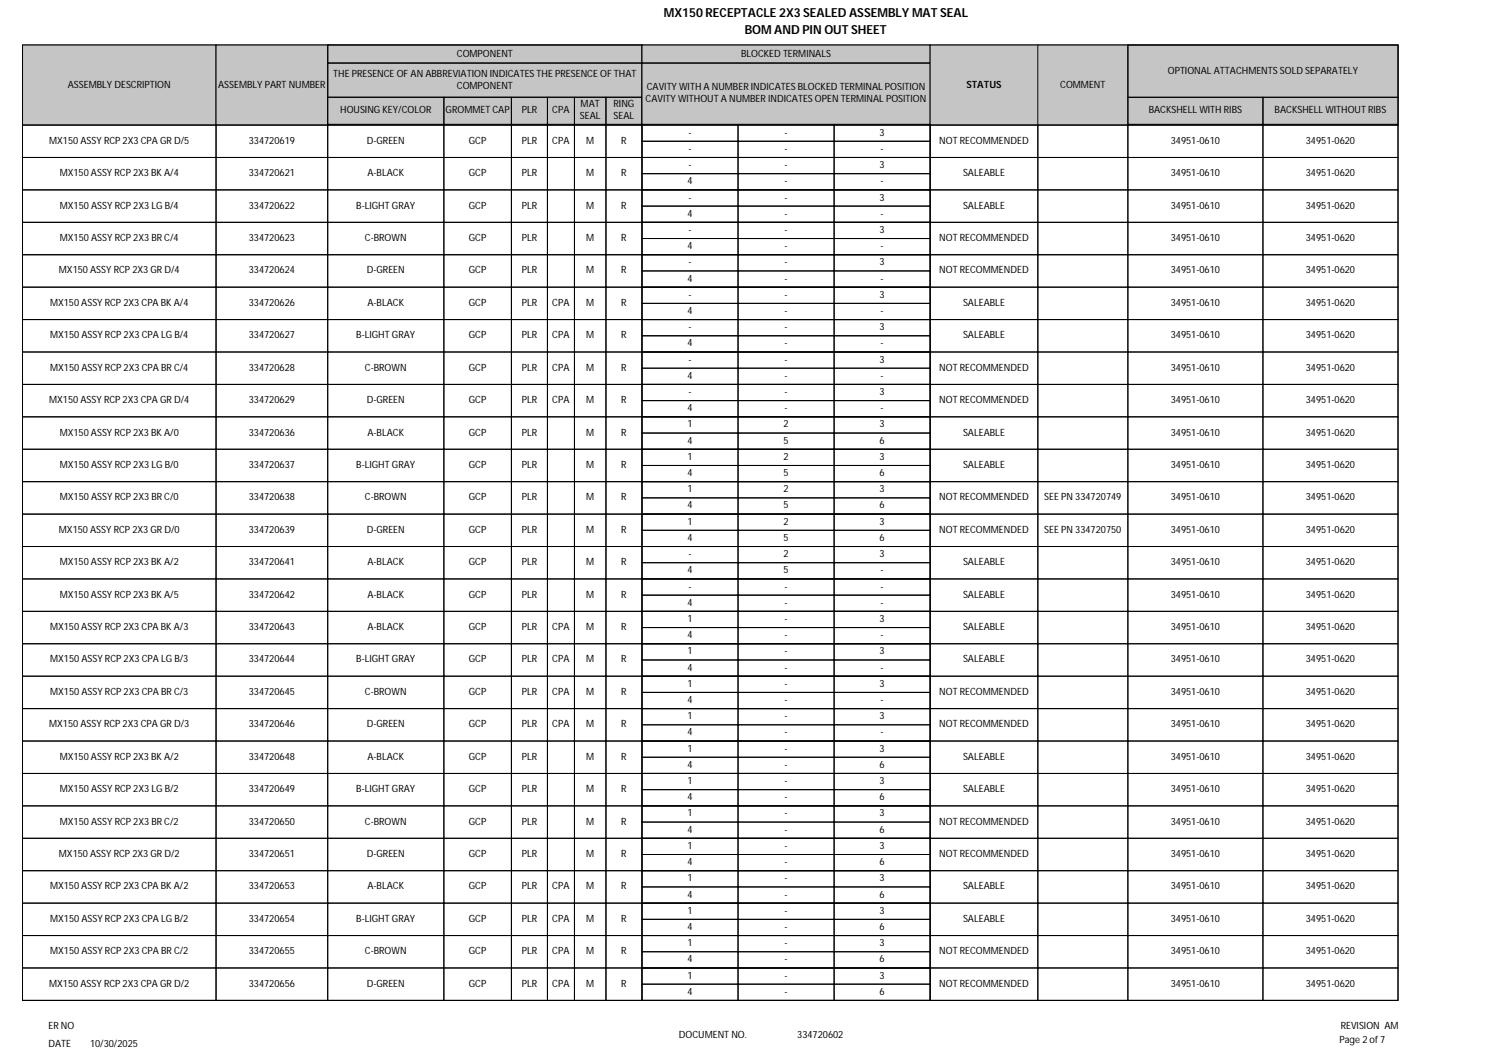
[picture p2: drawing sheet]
<svg xmlns="http://www.w3.org/2000/svg" width="420mm" height="297mm" viewBox="0 0 420 297" stroke-linecap="round" stroke-linejoin="round" font-family="sans-serif">
<defs><g id="words">
<g font-size="3.5">
<text x="187.3" y="4.7">MX150 RECEPTACLE 2X3 SEALED ASSEMBLY MAT SEAL</text>
<text x="210" y="9.5">BOM AND PIN OUT SHEET</text>
</g>
<g font-size="2.8">
<text x="128.9" y="15.9">COMPONENT</text>
<text x="209" y="16">BLOCKED TERMINALS</text>
<text x="94" y="21.6">THE PRESENCE OF AN ABBREVIATION INDICATES THE PRESENCE OF THAT</text>
<text x="329.4" y="20.8">OPTIONAL ATTACHMENTS SOLD SEPARATELY</text>
<text x="19.1" y="24.7">ASSEMBLY DESCRIPTION</text>
<text x="61.5" y="24.7">ASSEMBLY PART NUMBER</text>
<text x="128.9" y="25">COMPONENT</text>
<text x="182.1" y="28.8">CAVITY WITHOUT A NUMBER INDICATES OPEN TERMINAL POSITION</text>
<text x="182.4" y="25.4">CAVITY WITH A NUMBER INDICATES BLOCKED TERMINAL POSITION</text>
<text x="272.6" y="24.7">STATUS</text>
<text x="299.1" y="24.7">COMMENT</text>
<text x="95.9" y="31.9">HOUSING KEY/COLOR</text>
<text x="125.7" y="31.9">GROMMET CAP</text>
<text x="147.2" y="31.9">PLR</text>
<text x="155.8" y="31.9">CPA</text>
<text x="163.6" y="33.6">SEAL</text>
<text x="163.8" y="30.3">MAT</text>
<text x="173.1" y="30.3">RING</text>
<text x="173.1" y="33.6">SEAL</text>
<text x="324" y="32">BACKSHELL WITH RIBS</text>
<text x="359.5" y="32">BACKSHELL WITHOUT RIBS</text>
<text x="13.9" y="40.5">MX150 ASSY RCP 2X3 CPA GR D/5</text>
<text x="70.2" y="40.5">334720619</text>
<text x="103.5" y="40.5">D-GREEN</text>
<text x="132.2" y="40.5">GCP</text>
<text x="147.2" y="40.5">PLR</text>
<text x="155.8" y="40.5">CPA</text>
<text x="165.3" y="40.5">M</text>
<text x="175.2" y="40.5">R</text>
<text x="194.2" y="38.3">-</text>
<text x="221.3" y="38.3">-</text>
<text x="248.1" y="38.3">3</text>
<text x="264.9" y="40.5">NOT RECOMMENDED</text>
<text x="330.2" y="40.5">34951-0610</text>
<text x="368.3" y="40.5">34951-0620</text>
<text x="194.2" y="47.4">-</text>
<text x="194.2" y="42.8">-</text>
<text x="221.3" y="42.8">-</text>
<text x="221.3" y="47.4">-</text>
<text x="248.1" y="47.4">3</text>
<text x="248.4" y="42.8">-</text>
<text x="16.8" y="49.7">MX150 ASSY RCP 2X3 BK A/4</text>
<text x="70.2" y="49.7">334720621</text>
<text x="103.6" y="49.7">A-BLACK</text>
<text x="132.2" y="49.7">GCP</text>
<text x="147.2" y="49.7">PLR</text>
<text x="165.3" y="49.7">M</text>
<text x="175.2" y="49.7">R</text>
<text x="193.9" y="52">4</text>
<text x="221.3" y="52">-</text>
<text x="248.4" y="52">-</text>
<text x="271.6" y="49.7">SALEABLE</text>
<text x="330.2" y="49.7">34951-0610</text>
<text x="368.3" y="49.7">34951-0620</text>
<text x="16.9" y="58.8">MX150 ASSY RCP 2X3 LG B/4</text>
<text x="70.2" y="58.8">334720622</text>
<text x="100.5" y="58.8">B-LIGHT GRAY</text>
<text x="132.2" y="58.8">GCP</text>
<text x="147.2" y="58.8">PLR</text>
<text x="165.3" y="58.8">M</text>
<text x="175.2" y="58.8">R</text>
<text x="194.2" y="56.6">-</text>
<text x="221.3" y="56.6">-</text>
<text x="248.1" y="56.6">3</text>
<text x="271.6" y="58.8">SALEABLE</text>
<text x="330.2" y="58.8">34951-0610</text>
<text x="368.3" y="58.8">34951-0620</text>
<text x="193.9" y="61.1">4</text>
<text x="194.2" y="65.7">-</text>
<text x="221.3" y="61.1">-</text>
<text x="221.3" y="65.7">-</text>
<text x="248.1" y="65.7">3</text>
<text x="248.4" y="61.1">-</text>
<text x="16.9" y="68">MX150 ASSY RCP 2X3 BR C/4</text>
<text x="70.2" y="68">334720623</text>
<text x="102.9" y="68">C-BROWN</text>
<text x="132.2" y="68">GCP</text>
<text x="147.2" y="68">PLR</text>
<text x="165.3" y="68">M</text>
<text x="175.2" y="68">R</text>
<text x="193.9" y="70.3">4</text>
<text x="221.3" y="70.3">-</text>
<text x="248.4" y="70.3">-</text>
<text x="264.9" y="68">NOT RECOMMENDED</text>
<text x="330.2" y="68">34951-0610</text>
<text x="368.3" y="68">34951-0620</text>
<text x="16.6" y="77.1">MX150 ASSY RCP 2X3 GR D/4</text>
<text x="70.2" y="77.1">334720624</text>
<text x="103.5" y="77.1">D-GREEN</text>
<text x="132.2" y="77.1">GCP</text>
<text x="147.2" y="77.1">PLR</text>
<text x="165.3" y="77.1">M</text>
<text x="175.2" y="77.1">R</text>
<text x="194.2" y="74.8">-</text>
<text x="221.3" y="74.8">-</text>
<text x="248.1" y="74.8">3</text>
<text x="264.9" y="77.1">NOT RECOMMENDED</text>
<text x="330.2" y="77.1">34951-0610</text>
<text x="368.3" y="77.1">34951-0620</text>
<text x="193.9" y="79.4">4</text>
<text x="194.2" y="84">-</text>
<text x="221.3" y="79.4">-</text>
<text x="221.3" y="84">-</text>
<text x="248.1" y="84">3</text>
<text x="248.4" y="79.4">-</text>
<text x="14.1" y="86.3">MX150 ASSY RCP 2X3 CPA BK A/4</text>
<text x="70.2" y="86.3">334720626</text>
<text x="103.6" y="86.3">A-BLACK</text>
<text x="132.2" y="86.3">GCP</text>
<text x="147.2" y="86.3">PLR</text>
<text x="155.8" y="86.3">CPA</text>
<text x="165.3" y="86.3">M</text>
<text x="175.2" y="86.3">R</text>
<text x="193.9" y="88.6">4</text>
<text x="221.3" y="88.6">-</text>
<text x="248.4" y="88.6">-</text>
<text x="271.6" y="86.3">SALEABLE</text>
<text x="330.2" y="86.3">34951-0610</text>
<text x="368.3" y="86.3">34951-0620</text>
<text x="14.2" y="95.4">MX150 ASSY RCP 2X3 CPA LG B/4</text>
<text x="70.2" y="95.4">334720627</text>
<text x="100.5" y="95.4">B-LIGHT GRAY</text>
<text x="132.2" y="95.4">GCP</text>
<text x="147.2" y="95.4">PLR</text>
<text x="155.8" y="95.4">CPA</text>
<text x="165.3" y="95.4">M</text>
<text x="175.2" y="95.4">R</text>
<text x="194.2" y="93.1">-</text>
<text x="221.3" y="93.1">-</text>
<text x="248.1" y="93.1">3</text>
<text x="271.6" y="95.4">SALEABLE</text>
<text x="330.2" y="95.4">34951-0610</text>
<text x="368.3" y="95.4">34951-0620</text>
<text x="193.9" y="97.7">4</text>
<text x="221.3" y="97.7">-</text>
<text x="248.4" y="97.7">-</text>
<text x="14.2" y="104.6">MX150 ASSY RCP 2X3 CPA BR C/4</text>
<text x="70.2" y="104.6">334720628</text>
<text x="102.9" y="104.6">C-BROWN</text>
<text x="132.2" y="104.6">GCP</text>
<text x="147.2" y="104.6">PLR</text>
<text x="155.8" y="104.6">CPA</text>
<text x="165.3" y="104.6">M</text>
<text x="175.2" y="104.6">R</text>
<text x="193.9" y="106.8">4</text>
<text x="194.2" y="102.3">-</text>
<text x="221.3" y="102.3">-</text>
<text x="221.3" y="106.8">-</text>
<text x="248.1" y="102.3">3</text>
<text x="248.4" y="106.8">-</text>
<text x="264.9" y="104.6">NOT RECOMMENDED</text>
<text x="330.2" y="104.6">34951-0610</text>
<text x="368.3" y="104.6">34951-0620</text>
<text x="13.9" y="113.7">MX150 ASSY RCP 2X3 CPA GR D/4</text>
<text x="70.2" y="113.7">334720629</text>
<text x="103.5" y="113.7">D-GREEN</text>
<text x="132.2" y="113.7">GCP</text>
<text x="147.2" y="113.7">PLR</text>
<text x="155.8" y="113.7">CPA</text>
<text x="165.3" y="113.7">M</text>
<text x="175.2" y="113.7">R</text>
<text x="194.2" y="111.4">-</text>
<text x="221.3" y="111.4">-</text>
<text x="248.1" y="111.4">3</text>
<text x="264.9" y="113.7">NOT RECOMMENDED</text>
<text x="330.2" y="113.7">34951-0610</text>
<text x="368.3" y="113.7">34951-0620</text>
<text x="193.9" y="116">4</text>
<text x="221.3" y="116">-</text>
<text x="248.4" y="116">-</text>
<text x="16.8" y="122.8">MX150 ASSY RCP 2X3 BK A/0</text>
<text x="70.2" y="122.8">334720636</text>
<text x="103.6" y="122.8">A-BLACK</text>
<text x="132.2" y="122.8">GCP</text>
<text x="147.2" y="122.8">PLR</text>
<text x="165.3" y="122.8">M</text>
<text x="175.2" y="122.8">R</text>
<text x="193.9" y="120.6">1</text>
<text x="193.9" y="125.1">4</text>
<text x="221" y="120.6">2</text>
<text x="221" y="125.1">5</text>
<text x="248.1" y="120.6">3</text>
<text x="248.1" y="125.1">6</text>
<text x="271.6" y="122.8">SALEABLE</text>
<text x="330.2" y="122.8">34951-0610</text>
<text x="368.3" y="122.8">34951-0620</text>
<text x="16.9" y="132">MX150 ASSY RCP 2X3 LG B/0</text>
<text x="70.2" y="132">334720637</text>
<text x="100.5" y="132">B-LIGHT GRAY</text>
<text x="132.2" y="132">GCP</text>
<text x="147.2" y="132">PLR</text>
<text x="165.3" y="132">M</text>
<text x="175.2" y="132">R</text>
<text x="193.9" y="129.7">1</text>
<text x="221" y="129.7">2</text>
<text x="248.1" y="129.7">3</text>
<text x="271.6" y="132">SALEABLE</text>
<text x="330.2" y="132">34951-0610</text>
<text x="368.3" y="132">34951-0620</text>
<text x="193.9" y="134.3">4</text>
<text x="221" y="134.3">5</text>
<text x="248.1" y="134.3">6</text>
<text x="16.9" y="141.1">MX150 ASSY RCP 2X3 BR C/0</text>
<text x="70.2" y="141.1">334720638</text>
<text x="102.9" y="141.1">C-BROWN</text>
<text x="132.2" y="141.1">GCP</text>
<text x="147.2" y="141.1">PLR</text>
<text x="165.3" y="141.1">M</text>
<text x="175.2" y="141.1">R</text>
<text x="193.9" y="138.8">1</text>
<text x="193.9" y="143.4">4</text>
<text x="221" y="138.8">2</text>
<text x="221" y="143.4">5</text>
<text x="248.1" y="138.8">3</text>
<text x="248.1" y="143.4">6</text>
<text x="264.9" y="141.1">NOT RECOMMENDED</text>
<text x="294.6" y="141.1">SEE PN 334720749</text>
<text x="330.2" y="141.1">34951-0610</text>
<text x="368.3" y="141.1">34951-0620</text>
<text x="193.9" y="148">1</text>
<text x="221" y="148">2</text>
<text x="248.1" y="148">3</text>
<text x="16.6" y="150.3">MX150 ASSY RCP 2X3 GR D/0</text>
<text x="70.2" y="150.3">334720639</text>
<text x="103.5" y="150.3">D-GREEN</text>
<text x="132.2" y="150.3">GCP</text>
<text x="147.2" y="150.3">PLR</text>
<text x="165.3" y="150.3">M</text>
<text x="175.2" y="150.3">R</text>
<text x="193.9" y="152.6">4</text>
<text x="221" y="152.6">5</text>
<text x="248.1" y="152.6">6</text>
<text x="264.9" y="150.3">NOT RECOMMENDED</text>
<text x="294.6" y="150.3">SEE PN 334720750</text>
<text x="330.2" y="150.3">34951-0610</text>
<text x="368.3" y="150.3">34951-0620</text>
<text x="16.8" y="159.4">MX150 ASSY RCP 2X3 BK A/2</text>
<text x="70.2" y="159.4">334720641</text>
<text x="103.6" y="159.4">A-BLACK</text>
<text x="132.2" y="159.4">GCP</text>
<text x="147.2" y="159.4">PLR</text>
<text x="165.3" y="159.4">M</text>
<text x="175.2" y="159.4">R</text>
<text x="193.9" y="161.7">4</text>
<text x="194.2" y="157.1">-</text>
<text x="221" y="157.1">2</text>
<text x="221" y="161.7">5</text>
<text x="248.1" y="157.1">3</text>
<text x="248.4" y="161.7">-</text>
<text x="271.6" y="159.4">SALEABLE</text>
<text x="330.2" y="159.4">34951-0610</text>
<text x="368.3" y="159.4">34951-0620</text>
<text x="194.2" y="166.3">-</text>
<text x="221.3" y="166.3">-</text>
<text x="248.4" y="166.3">-</text>
<text x="16.8" y="168.6">MX150 ASSY RCP 2X3 BK A/5</text>
<text x="70.2" y="168.6">334720642</text>
<text x="103.6" y="168.6">A-BLACK</text>
<text x="132.2" y="168.6">GCP</text>
<text x="147.2" y="168.6">PLR</text>
<text x="165.3" y="168.6">M</text>
<text x="175.2" y="168.6">R</text>
<text x="193.9" y="170.9">4</text>
<text x="221.3" y="170.9">-</text>
<text x="248.4" y="170.9">-</text>
<text x="271.6" y="168.6">SALEABLE</text>
<text x="330.2" y="168.6">34951-0610</text>
<text x="368.3" y="168.6">34951-0620</text>
<text x="14.1" y="177.7">MX150 ASSY RCP 2X3 CPA BK A/3</text>
<text x="70.2" y="177.7">334720643</text>
<text x="103.6" y="177.7">A-BLACK</text>
<text x="132.2" y="177.7">GCP</text>
<text x="147.2" y="177.7">PLR</text>
<text x="155.8" y="177.7">CPA</text>
<text x="165.3" y="177.7">M</text>
<text x="175.2" y="177.7">R</text>
<text x="193.9" y="175.4">1</text>
<text x="193.9" y="180">4</text>
<text x="221.3" y="175.4">-</text>
<text x="221.3" y="180">-</text>
<text x="248.1" y="175.4">3</text>
<text x="248.4" y="180">-</text>
<text x="271.6" y="177.7">SALEABLE</text>
<text x="330.2" y="177.7">34951-0610</text>
<text x="368.3" y="177.7">34951-0620</text>
<text x="193.9" y="184.6">1</text>
<text x="221.3" y="184.6">-</text>
<text x="248.1" y="184.6">3</text>
<text x="14.2" y="186.9">MX150 ASSY RCP 2X3 CPA LG B/3</text>
<text x="70.2" y="186.9">334720644</text>
<text x="100.5" y="186.9">B-LIGHT GRAY</text>
<text x="132.2" y="186.9">GCP</text>
<text x="147.2" y="186.9">PLR</text>
<text x="155.8" y="186.9">CPA</text>
<text x="165.3" y="186.9">M</text>
<text x="175.2" y="186.9">R</text>
<text x="193.9" y="189.1">4</text>
<text x="221.3" y="189.1">-</text>
<text x="248.4" y="189.1">-</text>
<text x="271.6" y="186.9">SALEABLE</text>
<text x="330.2" y="186.9">34951-0610</text>
<text x="368.3" y="186.9">34951-0620</text>
<text x="14.2" y="196">MX150 ASSY RCP 2X3 CPA BR C/3</text>
<text x="70.2" y="196">334720645</text>
<text x="102.9" y="196">C-BROWN</text>
<text x="132.2" y="196">GCP</text>
<text x="147.2" y="196">PLR</text>
<text x="155.8" y="196">CPA</text>
<text x="165.3" y="196">M</text>
<text x="175.2" y="196">R</text>
<text x="193.9" y="193.7">1</text>
<text x="221.3" y="193.7">-</text>
<text x="248.1" y="193.7">3</text>
<text x="264.9" y="196">NOT RECOMMENDED</text>
<text x="330.2" y="196">34951-0610</text>
<text x="368.3" y="196">34951-0620</text>
<text x="193.9" y="202.9">1</text>
<text x="193.9" y="198.3">4</text>
<text x="221.3" y="198.3">-</text>
<text x="221.3" y="202.9">-</text>
<text x="248.1" y="202.9">3</text>
<text x="248.4" y="198.3">-</text>
<text x="13.9" y="205.1">MX150 ASSY RCP 2X3 CPA GR D/3</text>
<text x="70.2" y="205.1">334720646</text>
<text x="103.5" y="205.1">D-GREEN</text>
<text x="132.2" y="205.1">GCP</text>
<text x="147.2" y="205.1">PLR</text>
<text x="155.8" y="205.1">CPA</text>
<text x="165.3" y="205.1">M</text>
<text x="175.2" y="205.1">R</text>
<text x="193.9" y="207.4">4</text>
<text x="221.3" y="207.4">-</text>
<text x="248.4" y="207.4">-</text>
<text x="264.9" y="205.1">NOT RECOMMENDED</text>
<text x="330.2" y="205.1">34951-0610</text>
<text x="368.3" y="205.1">34951-0620</text>
<text x="16.8" y="214.3">MX150 ASSY RCP 2X3 BK A/2</text>
<text x="70.2" y="214.3">334720648</text>
<text x="103.6" y="214.3">A-BLACK</text>
<text x="132.2" y="214.3">GCP</text>
<text x="147.2" y="214.3">PLR</text>
<text x="165.3" y="214.3">M</text>
<text x="175.2" y="214.3">R</text>
<text x="193.9" y="212">1</text>
<text x="221.3" y="212">-</text>
<text x="248.1" y="212">3</text>
<text x="271.6" y="214.3">SALEABLE</text>
<text x="330.2" y="214.3">34951-0610</text>
<text x="368.3" y="214.3">34951-0620</text>
<text x="193.9" y="221.1">1</text>
<text x="193.9" y="216.6">4</text>
<text x="221.3" y="216.6">-</text>
<text x="221.3" y="221.1">-</text>
<text x="248.1" y="221.1">3</text>
<text x="248.1" y="216.6">6</text>
<text x="16.9" y="223.4">MX150 ASSY RCP 2X3 LG B/2</text>
<text x="70.2" y="223.4">334720649</text>
<text x="100.5" y="223.4">B-LIGHT GRAY</text>
<text x="132.2" y="223.4">GCP</text>
<text x="147.2" y="223.4">PLR</text>
<text x="165.3" y="223.4">M</text>
<text x="175.2" y="223.4">R</text>
<text x="193.9" y="225.7">4</text>
<text x="221.3" y="225.7">-</text>
<text x="248.1" y="225.7">6</text>
<text x="271.6" y="223.4">SALEABLE</text>
<text x="330.2" y="223.4">34951-0610</text>
<text x="368.3" y="223.4">34951-0620</text>
<text x="16.9" y="232.6">MX150 ASSY RCP 2X3 BR C/2</text>
<text x="70.2" y="232.6">334720650</text>
<text x="102.9" y="232.6">C-BROWN</text>
<text x="132.2" y="232.6">GCP</text>
<text x="147.2" y="232.6">PLR</text>
<text x="165.3" y="232.6">M</text>
<text x="175.2" y="232.6">R</text>
<text x="193.9" y="230.3">1</text>
<text x="221.3" y="230.3">-</text>
<text x="248.1" y="230.3">3</text>
<text x="264.9" y="232.6">NOT RECOMMENDED</text>
<text x="330.2" y="232.6">34951-0610</text>
<text x="368.3" y="232.6">34951-0620</text>
<text x="193.9" y="239.4">1</text>
<text x="193.9" y="234.9">4</text>
<text x="221.3" y="234.9">-</text>
<text x="221.3" y="239.4">-</text>
<text x="248.1" y="239.4">3</text>
<text x="248.1" y="234.9">6</text>
<text x="16.6" y="241.7">MX150 ASSY RCP 2X3 GR D/2</text>
<text x="70.2" y="241.7">334720651</text>
<text x="103.5" y="241.7">D-GREEN</text>
<text x="132.2" y="241.7">GCP</text>
<text x="147.2" y="241.7">PLR</text>
<text x="165.3" y="241.7">M</text>
<text x="175.2" y="241.7">R</text>
<text x="193.9" y="244">4</text>
<text x="221.3" y="244">-</text>
<text x="248.1" y="244">6</text>
<text x="264.9" y="241.7">NOT RECOMMENDED</text>
<text x="330.2" y="241.7">34951-0610</text>
<text x="368.3" y="241.7">34951-0620</text>
<text x="14.1" y="250.9">MX150 ASSY RCP 2X3 CPA BK A/2</text>
<text x="70.2" y="250.9">334720653</text>
<text x="103.6" y="250.9">A-BLACK</text>
<text x="132.2" y="250.9">GCP</text>
<text x="147.2" y="250.9">PLR</text>
<text x="155.8" y="250.9">CPA</text>
<text x="165.3" y="250.9">M</text>
<text x="175.2" y="250.9">R</text>
<text x="193.9" y="248.6">1</text>
<text x="221.3" y="248.6">-</text>
<text x="248.1" y="248.6">3</text>
<text x="271.6" y="250.9">SALEABLE</text>
<text x="330.2" y="250.9">34951-0610</text>
<text x="368.3" y="250.9">34951-0620</text>
<text x="193.9" y="257.7">1</text>
<text x="193.9" y="253.1">4</text>
<text x="221.3" y="253.1">-</text>
<text x="221.3" y="257.7">-</text>
<text x="248.1" y="257.7">3</text>
<text x="248.1" y="253.1">6</text>
<text x="14.2" y="260">MX150 ASSY RCP 2X3 CPA LG B/2</text>
<text x="70.2" y="260">334720654</text>
<text x="100.5" y="260">B-LIGHT GRAY</text>
<text x="132.2" y="260">GCP</text>
<text x="147.2" y="260">PLR</text>
<text x="155.8" y="260">CPA</text>
<text x="165.3" y="260">M</text>
<text x="175.2" y="260">R</text>
<text x="193.9" y="262.3">4</text>
<text x="221.3" y="262.3">-</text>
<text x="248.1" y="262.3">6</text>
<text x="271.6" y="260">SALEABLE</text>
<text x="330.2" y="260">34951-0610</text>
<text x="368.3" y="260">34951-0620</text>
<text x="14.2" y="269.1">MX150 ASSY RCP 2X3 CPA BR C/2</text>
<text x="70.2" y="269.1">334720655</text>
<text x="102.9" y="269.1">C-BROWN</text>
<text x="132.2" y="269.1">GCP</text>
<text x="147.2" y="269.1">PLR</text>
<text x="155.8" y="269.1">CPA</text>
<text x="165.3" y="269.1">M</text>
<text x="175.2" y="269.1">R</text>
<text x="193.9" y="266.9">1</text>
<text x="221.3" y="266.9">-</text>
<text x="248.1" y="266.9">3</text>
<text x="264.9" y="269.1">NOT RECOMMENDED</text>
<text x="330.2" y="269.1">34951-0610</text>
<text x="368.3" y="269.1">34951-0620</text>
<text x="193.9" y="271.4">4</text>
<text x="221.3" y="271.4">-</text>
<text x="248.1" y="271.4">6</text>
<text x="13.9" y="278.3">MX150 ASSY RCP 2X3 CPA GR D/2</text>
<text x="70.2" y="278.3">334720656</text>
<text x="103.5" y="278.3">D-GREEN</text>
<text x="132.2" y="278.3">GCP</text>
<text x="147.2" y="278.3">PLR</text>
<text x="155.8" y="278.3">CPA</text>
<text x="165.3" y="278.3">M</text>
<text x="175.2" y="278.3">R</text>
<text x="193.9" y="276">1</text>
<text x="193.9" y="280.6">4</text>
<text x="221.3" y="276">-</text>
<text x="221.3" y="280.6">-</text>
<text x="248.1" y="276">3</text>
<text x="248.1" y="280.6">6</text>
<text x="264.9" y="278.3">NOT RECOMMENDED</text>
<text x="330.2" y="278.3">34951-0610</text>
<text x="368.3" y="278.3">34951-0620</text>
<text x="13.7" y="290.3">ER NO</text>
<text x="191.5" y="292.8">DOCUMENT NO.</text>
<text x="224.9" y="292.8">334720602</text>
<text x="378.2" y="290.3">REVISION AM</text>
<text x="13.7" y="295.3">DATE</text>
<text x="25.4" y="295.3">10/30/2025</text>
<text x="377.8" y="294.2">Page 2 of 7</text>
</g>
</g></defs>
<path d="M6.3 12.7h388v269.5h-388z" fill="none" stroke="#000" stroke-width=".28"/>
<path d="M6.3 12.7h54.6v22.6h-54.6z" fill="#c9c6b8"/>
<path d="M6.3 12.7h54.6v22.6h-54.6z" fill="none" stroke="#000" stroke-width=".28"/>
<path d="M60.9 12.7h31.5v22.6h-31.5z" fill="#c9c6b8"/>
<path d="M60.9 12.7h31.5v22.6h-31.5z" fill="none" stroke="#000" stroke-width=".28"/>
<path d="M92.4 12.7h88.7v22.6h-88.7z" fill="#c9c6b8"/>
<path d="M92.4 12.7h88.7v22.6h-88.7zM92.5 12.7h88.6v5.1h-88.6zM92.5 17.8h88.6v9.6h-88.6zM92.4 27.4h32.8v7.7h-32.8zM125.2 27.4h19.1v7.7h-19.1zM144.3 27.4h10.1v7.7h-10.1zM154.4 27.4h7.6v7.7h-7.6zM162 27.4h8.9v7.7h-8.9zM170.9 27.4h10.2v7.7h-10.2z" fill="none" stroke="#000" stroke-width=".28"/>
<path d="M181.1 12.7h81.3v22.6h-81.3z" fill="#c9c6b8"/>
<path d="M181.1 12.7h81.3v5.1h-81.3zM181.1 17.8h81.3v17.3h-81.3z" fill="none" stroke="#000" stroke-width=".28"/>
<path d="M262.4 12.7h30.3v22.6h-30.3z" fill="#c9c6b8"/>
<path d="M262.4 12.7h30.3v22.6h-30.3z" fill="none" stroke="#000" stroke-width=".28"/>
<path d="M292.7 12.7h25.4v22.6h-25.4z" fill="#c9c6b8"/>
<path d="M292.7 12.7h25.4v22.6h-25.4z" fill="none" stroke="#000" stroke-width=".28"/>
<path d="M318.1 12.7h76.2v22.6h-76.2z" fill="#c9c6b8"/>
<g fill="none" stroke="#000" stroke-width=".28">
<path d="M318.1 12.7h76.2v22.6h-76.2zM318.1 12.7h76.2v14.7h-76.2zM6.3 35.3h54.6v9.1h-54.6zM60.9 35.3h31.5v9.1h-31.5zM92.4 35.3h32.8v9.1h-32.8zM125.2 35.3h19.1v9.1h-19.1zM144.3 35.3h10.1v9.1h-10.1zM154.4 35.3h7.6v9.1h-7.6zM162 35.3h8.9v9.1h-8.9zM170.9 35.3h10.2v9.1h-10.2zM181.1 35.3h81.3v9.1h-81.3zM181.1 35.3h27.1v4.5h-27.1z"/>
<path d="M181.1 39.8h27.1v4.6h-27.1zM208.2 35.3h27.1v4.5h-27.1zM208.2 39.8h27.1v4.6h-27.1zM235.3 35.3h27.1v4.5h-27.1zM235.3 39.8h27.1v4.6h-27.1zM262.4 35.3h30.3v9.1h-30.3zM292.7 35.3h25.4v9.1h-25.4zM318.1 27.4h38.1v7.7h-38.1zM318.1 35.3h38.1v9.1h-38.1zM356.2 27.4h38.1v7.7h-38.1zM356.2 35.3h38.1v9.1h-38.1zM6.3 44.4h54.6v9.2h-54.6z"/>
<path d="M6.3 53.6h54.6v9.1h-54.6zM60.9 44.4h31.5v9.2h-31.5zM60.9 53.6h31.5v9.1h-31.5zM92.4 44.4h32.8v9.2h-32.8zM92.4 53.6h32.8v9.1h-32.8zM125.2 44.4h19.1v9.2h-19.1zM125.2 53.6h19.1v9.1h-19.1zM144.3 44.4h10.1v9.2h-10.1zM144.3 53.6h10.1v9.1h-10.1zM154.4 44.4h7.6v9.2h-7.6zM154.4 53.6h7.6v9.1h-7.6zM162 44.4h8.9v9.2h-8.9z"/>
<path d="M162 53.6h8.9v9.1h-8.9zM170.9 44.4h10.2v9.2h-10.2zM170.9 53.6h10.2v9.1h-10.2zM181.1 44.4h81.3v9.2h-81.3zM181.1 44.4h27.1v4.6h-27.1zM181.1 53.6h81.3v9.1h-81.3zM181.1 53.6h27.1v4.5h-27.1zM181.1 49h27.1v4.6h-27.1zM181.1 58.1h27.1v4.6h-27.1zM208.2 44.4h27.1v4.6h-27.1zM208.2 49h27.1v4.6h-27.1zM208.2 53.6h27.1v4.5h-27.1z"/>
<path d="M208.2 58.1h27.1v4.6h-27.1zM235.3 44.4h27.1v4.6h-27.1zM235.3 53.6h27.1v4.5h-27.1zM235.3 49h27.1v4.6h-27.1zM235.3 58.1h27.1v4.6h-27.1zM262.4 44.4h30.3v9.2h-30.3zM262.4 53.6h30.3v9.1h-30.3zM292.7 44.4h25.4v9.2h-25.4zM292.7 53.6h25.4v9.1h-25.4zM318.1 44.4h38.1v9.2h-38.1zM318.1 53.6h38.1v9.1h-38.1zM356.2 44.4h38.1v9.2h-38.1z"/>
<path d="M356.2 53.6h38.1v9.1h-38.1zM6.3 62.7h54.6v9.1h-54.6zM6.3 71.8h54.6v9.2h-54.6zM60.9 62.7h31.5v9.1h-31.5zM60.9 71.8h31.5v9.2h-31.5zM92.4 62.7h32.8v9.1h-32.8zM92.4 71.8h32.8v9.2h-32.8zM125.2 62.7h19.1v9.1h-19.1zM125.2 71.8h19.1v9.2h-19.1zM144.3 62.7h10.1v9.1h-10.1zM144.3 71.8h10.1v9.2h-10.1zM154.4 62.7h7.6v9.1h-7.6z"/>
<path d="M154.4 71.8h7.6v9.2h-7.6zM162 62.7h8.9v9.1h-8.9zM162 71.8h8.9v9.2h-8.9zM170.9 62.7h10.2v9.1h-10.2zM170.9 71.8h10.2v9.2h-10.2zM181.1 62.7h81.3v9.1h-81.3zM181.1 62.7h27.1v4.6h-27.1zM181.1 71.8h81.3v9.2h-81.3zM181.1 71.8h27.1v4.6h-27.1zM181.1 67.3h27.1v4.5h-27.1zM181.1 76.4h27.1v4.6h-27.1zM208.2 62.7h27.1v4.6h-27.1z"/>
<path d="M208.2 67.3h27.1v4.5h-27.1zM208.2 71.8h27.1v4.6h-27.1zM208.2 76.4h27.1v4.6h-27.1zM235.3 62.7h27.1v4.6h-27.1zM235.3 71.8h27.1v4.6h-27.1zM235.3 67.3h27.1v4.5h-27.1zM235.3 76.4h27.1v4.6h-27.1zM262.4 62.7h30.3v9.1h-30.3zM262.4 71.8h30.3v9.2h-30.3zM292.7 62.7h25.4v9.1h-25.4zM292.7 71.8h25.4v9.2h-25.4zM318.1 62.7h38.1v9.1h-38.1z"/>
<path d="M318.1 71.8h38.1v9.2h-38.1zM356.2 62.7h38.1v9.1h-38.1zM356.2 71.8h38.1v9.2h-38.1zM6.3 81h54.6v9.1h-54.6zM6.3 90.1h54.6v9.2h-54.6zM6.3 99.3h54.6v9.1h-54.6zM60.9 81h31.5v9.1h-31.5zM60.9 90.1h31.5v9.2h-31.5zM60.9 99.3h31.5v9.1h-31.5zM92.4 81h32.8v9.1h-32.8zM92.4 90.1h32.8v9.2h-32.8zM92.4 99.3h32.8v9.1h-32.8z"/>
<path d="M125.2 81h19.1v9.1h-19.1zM125.2 90.1h19.1v9.2h-19.1zM125.2 99.3h19.1v9.1h-19.1zM144.3 81h10.1v9.1h-10.1zM144.3 90.1h10.1v9.2h-10.1zM144.3 99.3h10.1v9.1h-10.1zM154.4 81h7.6v9.1h-7.6zM154.4 90.1h7.6v9.2h-7.6zM154.4 99.3h7.6v9.1h-7.6zM162 81h8.9v9.1h-8.9zM162 90.1h8.9v9.2h-8.9zM162 99.3h8.9v9.1h-8.9z"/>
<path d="M170.9 81h10.2v9.1h-10.2zM170.9 90.1h10.2v9.2h-10.2zM170.9 99.3h10.2v9.1h-10.2zM181.1 81h81.3v9.1h-81.3zM181.1 81h27.1v4.6h-27.1zM181.1 90.1h81.3v9.2h-81.3zM181.1 90.1h27.1v4.6h-27.1zM181.1 99.3h81.3v9.1h-81.3zM181.1 99.3h27.1v4.6h-27.1zM181.1 85.6h27.1v4.5h-27.1zM181.1 94.7h27.1v4.6h-27.1zM208.2 81h27.1v4.6h-27.1z"/>
<path d="M208.2 85.6h27.1v4.5h-27.1zM208.2 90.1h27.1v4.6h-27.1zM208.2 94.7h27.1v4.6h-27.1zM208.2 99.3h27.1v4.6h-27.1zM235.3 81h27.1v4.6h-27.1zM235.3 90.1h27.1v4.6h-27.1zM235.3 99.3h27.1v4.6h-27.1zM235.3 85.6h27.1v4.5h-27.1zM235.3 94.7h27.1v4.6h-27.1zM262.4 81h30.3v9.1h-30.3zM262.4 90.1h30.3v9.2h-30.3zM262.4 99.3h30.3v9.1h-30.3z"/>
<path d="M292.7 81h25.4v9.1h-25.4zM292.7 90.1h25.4v9.2h-25.4zM292.7 99.3h25.4v9.1h-25.4zM318.1 81h38.1v9.1h-38.1zM318.1 90.1h38.1v9.2h-38.1zM318.1 99.3h38.1v9.1h-38.1zM356.2 81h38.1v9.1h-38.1zM356.2 90.1h38.1v9.2h-38.1zM356.2 99.3h38.1v9.1h-38.1zM6.3 108.4h54.6v9.2h-54.6zM6.3 117.6h54.6v9.1h-54.6zM60.9 108.4h31.5v9.2h-31.5z"/>
<path d="M60.9 117.6h31.5v9.1h-31.5zM92.4 108.4h32.8v9.2h-32.8zM92.4 117.6h32.8v9.1h-32.8zM125.2 108.4h19.1v9.2h-19.1zM125.2 117.6h19.1v9.1h-19.1zM144.3 108.4h10.1v9.2h-10.1zM144.3 117.6h10.1v9.1h-10.1zM154.4 108.4h7.6v9.2h-7.6zM154.4 117.6h7.6v9.1h-7.6zM162 108.4h8.9v9.2h-8.9zM162 117.6h8.9v9.1h-8.9zM170.9 108.4h10.2v9.2h-10.2z"/>
<path d="M170.9 117.6h10.2v9.1h-10.2zM181.1 108.4h81.3v9.2h-81.3zM181.1 108.4h27.1v4.6h-27.1zM181.1 117.6h81.3v9.1h-81.3zM181.1 117.6h27.1v4.5h-27.1zM181.1 103.9h27.1v4.5h-27.1zM181.1 113h27.1v4.6h-27.1zM208.2 103.9h27.1v4.5h-27.1zM208.2 108.4h27.1v4.6h-27.1zM208.2 113h27.1v4.6h-27.1zM208.2 117.6h27.1v4.5h-27.1zM235.3 108.4h27.1v4.6h-27.1z"/>
<path d="M235.3 117.6h27.1v4.5h-27.1zM235.3 103.9h27.1v4.5h-27.1zM235.3 113h27.1v4.6h-27.1zM262.4 108.4h30.3v9.2h-30.3zM262.4 117.6h30.3v9.1h-30.3zM292.7 108.4h25.4v9.2h-25.4zM292.7 117.6h25.4v9.1h-25.4zM318.1 108.4h38.1v9.2h-38.1zM318.1 117.6h38.1v9.1h-38.1zM356.2 108.4h38.1v9.2h-38.1zM356.2 117.6h38.1v9.1h-38.1zM6.3 126.7h54.6v9.2h-54.6z"/>
<path d="M6.3 135.9h54.6v9.1h-54.6zM60.9 126.7h31.5v9.2h-31.5zM60.9 135.9h31.5v9.1h-31.5zM92.4 126.7h32.8v9.2h-32.8zM92.4 135.9h32.8v9.1h-32.8zM125.2 126.7h19.1v9.2h-19.1zM125.2 135.9h19.1v9.1h-19.1zM144.3 126.7h10.1v9.2h-10.1zM144.3 135.9h10.1v9.1h-10.1zM154.4 126.7h7.6v9.2h-7.6zM154.4 135.9h7.6v9.1h-7.6zM162 126.7h8.9v9.2h-8.9z"/>
<path d="M162 135.9h8.9v9.1h-8.9zM170.9 126.7h10.2v9.2h-10.2zM170.9 135.9h10.2v9.1h-10.2zM181.1 126.7h81.3v9.2h-81.3zM181.1 126.7h27.1v4.6h-27.1zM181.1 135.9h81.3v9.1h-81.3zM181.1 135.9h27.1v4.5h-27.1zM181.1 122.1h27.1v4.6h-27.1zM181.1 131.3h27.1v4.6h-27.1zM208.2 122.1h27.1v4.6h-27.1zM208.2 126.7h27.1v4.6h-27.1zM208.2 131.3h27.1v4.6h-27.1z"/>
<path d="M208.2 135.9h27.1v4.5h-27.1zM235.3 126.7h27.1v4.6h-27.1zM235.3 135.9h27.1v4.5h-27.1zM235.3 122.1h27.1v4.6h-27.1zM235.3 131.3h27.1v4.6h-27.1zM262.4 126.7h30.3v9.2h-30.3zM262.4 135.9h30.3v9.1h-30.3zM292.7 126.7h25.4v9.2h-25.4zM292.7 135.9h25.4v9.1h-25.4zM318.1 126.7h38.1v9.2h-38.1zM318.1 135.9h38.1v9.1h-38.1zM356.2 126.7h38.1v9.2h-38.1z"/>
<path d="M356.2 135.9h38.1v9.1h-38.1zM6.3 145h54.6v9.1h-54.6zM6.3 154.1h54.6v9.2h-54.6zM60.9 145h31.5v9.1h-31.5zM60.9 154.1h31.5v9.2h-31.5zM92.4 145h32.8v9.1h-32.8zM92.4 154.1h32.8v9.2h-32.8zM125.2 145h19.1v9.1h-19.1zM125.2 154.1h19.1v9.2h-19.1zM144.3 145h10.1v9.1h-10.1zM144.3 154.1h10.1v9.2h-10.1zM154.4 145h7.6v9.1h-7.6z"/>
<path d="M154.4 154.1h7.6v9.2h-7.6zM162 145h8.9v9.1h-8.9zM162 154.1h8.9v9.2h-8.9zM170.9 145h10.2v9.1h-10.2zM170.9 154.1h10.2v9.2h-10.2zM181.1 145h81.3v9.1h-81.3zM181.1 145h27.1v4.6h-27.1zM181.1 154.1h81.3v9.2h-81.3zM181.1 154.1h27.1v4.6h-27.1zM181.1 140.4h27.1v4.6h-27.1zM181.1 149.6h27.1v4.5h-27.1zM181.1 158.7h27.1v4.6h-27.1z"/>
<path d="M208.2 140.4h27.1v4.6h-27.1zM208.2 145h27.1v4.6h-27.1zM208.2 149.6h27.1v4.5h-27.1zM208.2 154.1h27.1v4.6h-27.1zM208.2 158.7h27.1v4.6h-27.1zM235.3 145h27.1v4.6h-27.1zM235.3 154.1h27.1v4.6h-27.1zM235.3 140.4h27.1v4.6h-27.1zM235.3 149.6h27.1v4.5h-27.1zM235.3 158.7h27.1v4.6h-27.1zM262.4 145h30.3v9.1h-30.3zM262.4 154.1h30.3v9.2h-30.3z"/>
<path d="M292.7 145h25.4v9.1h-25.4zM292.7 154.1h25.4v9.2h-25.4zM318.1 145h38.1v9.1h-38.1zM318.1 154.1h38.1v9.2h-38.1zM356.2 145h38.1v9.1h-38.1zM356.2 154.1h38.1v9.2h-38.1zM6.3 163.3h54.6v9.1h-54.6zM6.3 172.4h54.6v9.2h-54.6zM60.9 163.3h31.5v9.1h-31.5zM60.9 172.4h31.5v9.2h-31.5zM92.4 163.3h32.8v9.1h-32.8zM92.4 172.4h32.8v9.2h-32.8z"/>
<path d="M125.2 163.3h19.1v9.1h-19.1zM125.2 172.4h19.1v9.2h-19.1zM144.3 163.3h10.1v9.1h-10.1zM144.3 172.4h10.1v9.2h-10.1zM154.4 163.3h7.6v9.1h-7.6zM154.4 172.4h7.6v9.2h-7.6zM162 163.3h8.9v9.1h-8.9zM162 172.4h8.9v9.2h-8.9zM170.9 163.3h10.2v9.1h-10.2zM170.9 172.4h10.2v9.2h-10.2zM181.1 163.3h81.3v9.1h-81.3zM181.1 163.3h27.1v4.6h-27.1z"/>
<path d="M181.1 172.4h81.3v9.2h-81.3zM181.1 172.4h27.1v4.6h-27.1zM181.1 167.9h27.1v4.5h-27.1zM181.1 177h27.1v4.6h-27.1zM208.2 163.3h27.1v4.6h-27.1zM208.2 167.9h27.1v4.5h-27.1zM208.2 172.4h27.1v4.6h-27.1zM208.2 177h27.1v4.6h-27.1zM235.3 163.3h27.1v4.6h-27.1zM235.3 172.4h27.1v4.6h-27.1zM235.3 167.9h27.1v4.5h-27.1zM235.3 177h27.1v4.6h-27.1z"/>
<path d="M262.4 163.3h30.3v9.1h-30.3zM262.4 172.4h30.3v9.2h-30.3zM292.7 163.3h25.4v9.1h-25.4zM292.7 172.4h25.4v9.2h-25.4zM318.1 163.3h38.1v9.1h-38.1zM318.1 172.4h38.1v9.2h-38.1zM356.2 163.3h38.1v9.1h-38.1zM356.2 172.4h38.1v9.2h-38.1zM6.3 181.6h54.6v9.1h-54.6zM6.3 190.7h54.6v9.2h-54.6zM6.3 199.9h54.6v9.1h-54.6zM60.9 181.6h31.5v9.1h-31.5z"/>
<path d="M60.9 190.7h31.5v9.2h-31.5zM60.9 199.9h31.5v9.1h-31.5zM92.4 181.6h32.8v9.1h-32.8zM92.4 190.7h32.8v9.2h-32.8zM92.4 199.9h32.8v9.1h-32.8zM125.2 181.6h19.1v9.1h-19.1zM125.2 190.7h19.1v9.2h-19.1zM125.2 199.9h19.1v9.1h-19.1zM144.3 181.6h10.1v9.1h-10.1zM144.3 190.7h10.1v9.2h-10.1zM144.3 199.9h10.1v9.1h-10.1zM154.4 181.6h7.6v9.1h-7.6z"/>
<path d="M154.4 190.7h7.6v9.2h-7.6zM154.4 199.9h7.6v9.1h-7.6zM162 181.6h8.9v9.1h-8.9zM162 190.7h8.9v9.2h-8.9zM162 199.9h8.9v9.1h-8.9zM170.9 181.6h10.2v9.1h-10.2zM170.9 190.7h10.2v9.2h-10.2zM170.9 199.9h10.2v9.1h-10.2zM181.1 181.6h81.3v9.1h-81.3zM181.1 181.6h27.1v4.5h-27.1zM181.1 190.7h81.3v9.2h-81.3zM181.1 190.7h27.1v4.6h-27.1z"/>
<path d="M181.1 199.9h81.3v9.1h-81.3zM181.1 199.9h27.1v4.5h-27.1zM181.1 186.1h27.1v4.6h-27.1zM181.1 195.3h27.1v4.6h-27.1zM208.2 181.6h27.1v4.5h-27.1zM208.2 186.1h27.1v4.6h-27.1zM208.2 190.7h27.1v4.6h-27.1zM208.2 195.3h27.1v4.6h-27.1zM208.2 199.9h27.1v4.5h-27.1zM235.3 181.6h27.1v4.5h-27.1zM235.3 190.7h27.1v4.6h-27.1zM235.3 199.9h27.1v4.5h-27.1z"/>
<path d="M235.3 186.1h27.1v4.6h-27.1zM235.3 195.3h27.1v4.6h-27.1zM262.4 181.6h30.3v9.1h-30.3zM262.4 190.7h30.3v9.2h-30.3zM262.4 199.9h30.3v9.1h-30.3zM292.7 181.6h25.4v9.1h-25.4zM292.7 190.7h25.4v9.2h-25.4zM292.7 199.9h25.4v9.1h-25.4zM318.1 181.6h38.1v9.1h-38.1zM318.1 190.7h38.1v9.2h-38.1zM318.1 199.9h38.1v9.1h-38.1zM356.2 181.6h38.1v9.1h-38.1z"/>
<path d="M356.2 190.7h38.1v9.2h-38.1zM356.2 199.9h38.1v9.1h-38.1zM6.3 209h54.6v9.2h-54.6zM6.3 218.2h54.6v9.1h-54.6zM60.9 209h31.5v9.2h-31.5zM60.9 218.2h31.5v9.1h-31.5zM92.4 209h32.8v9.2h-32.8zM92.4 218.2h32.8v9.1h-32.8zM125.2 209h19.1v9.2h-19.1zM125.2 218.2h19.1v9.1h-19.1zM144.3 209h10.1v9.2h-10.1zM144.3 218.2h10.1v9.1h-10.1z"/>
<path d="M154.4 209h7.6v9.2h-7.6zM154.4 218.2h7.6v9.1h-7.6zM162 209h8.9v9.2h-8.9zM162 218.2h8.9v9.1h-8.9zM170.9 209h10.2v9.2h-10.2zM170.9 218.2h10.2v9.1h-10.2zM181.1 209h81.3v9.2h-81.3zM181.1 209h27.1v4.6h-27.1zM181.1 218.2h81.3v9.1h-81.3zM181.1 218.2h27.1v4.5h-27.1zM181.1 204.4h27.1v4.6h-27.1zM181.1 213.6h27.1v4.6h-27.1z"/>
<path d="M208.2 204.4h27.1v4.6h-27.1zM208.2 209h27.1v4.6h-27.1zM208.2 213.6h27.1v4.6h-27.1zM208.2 218.2h27.1v4.5h-27.1zM235.3 209h27.1v4.6h-27.1zM235.3 218.2h27.1v4.5h-27.1zM235.3 204.4h27.1v4.6h-27.1zM235.3 213.6h27.1v4.6h-27.1zM262.4 209h30.3v9.2h-30.3zM262.4 218.2h30.3v9.1h-30.3zM292.7 209h25.4v9.2h-25.4zM292.7 218.2h25.4v9.1h-25.4z"/>
<path d="M318.1 209h38.1v9.2h-38.1zM318.1 218.2h38.1v9.1h-38.1zM356.2 209h38.1v9.2h-38.1zM356.2 218.2h38.1v9.1h-38.1zM6.3 227.3h54.6v9.1h-54.6zM6.3 236.4h54.6v9.2h-54.6zM60.9 227.3h31.5v9.1h-31.5zM60.9 236.4h31.5v9.2h-31.5zM92.4 227.3h32.8v9.1h-32.8zM92.4 236.4h32.8v9.2h-32.8zM125.2 227.3h19.1v9.1h-19.1zM125.2 236.4h19.1v9.2h-19.1z"/>
<path d="M144.3 227.3h10.1v9.1h-10.1zM144.3 236.4h10.1v9.2h-10.1zM154.4 227.3h7.6v9.1h-7.6zM154.4 236.4h7.6v9.2h-7.6zM162 227.3h8.9v9.1h-8.9zM162 236.4h8.9v9.2h-8.9zM170.9 227.3h10.2v9.1h-10.2zM170.9 236.4h10.2v9.2h-10.2zM181.1 227.3h81.3v9.1h-81.3zM181.1 227.3h27.1v4.6h-27.1zM181.1 236.4h81.3v9.2h-81.3zM181.1 236.4h27.1v4.6h-27.1z"/>
<path d="M181.1 222.7h27.1v4.6h-27.1zM181.1 231.9h27.1v4.5h-27.1zM208.2 222.7h27.1v4.6h-27.1zM208.2 227.3h27.1v4.6h-27.1zM208.2 231.9h27.1v4.5h-27.1zM208.2 236.4h27.1v4.6h-27.1zM235.3 227.3h27.1v4.6h-27.1zM235.3 236.4h27.1v4.6h-27.1zM235.3 222.7h27.1v4.6h-27.1zM235.3 231.9h27.1v4.5h-27.1zM262.4 227.3h30.3v9.1h-30.3zM262.4 236.4h30.3v9.2h-30.3z"/>
<path d="M292.7 227.3h25.4v9.1h-25.4zM292.7 236.4h25.4v9.2h-25.4zM318.1 227.3h38.1v9.1h-38.1zM318.1 236.4h38.1v9.2h-38.1zM356.2 227.3h38.1v9.1h-38.1zM356.2 236.4h38.1v9.2h-38.1zM6.3 245.6h54.6v9.1h-54.6zM6.3 254.7h54.6v9.2h-54.6zM60.9 245.6h31.5v9.1h-31.5zM60.9 254.7h31.5v9.2h-31.5zM92.4 245.6h32.8v9.1h-32.8zM92.4 254.7h32.8v9.2h-32.8z"/>
<path d="M125.2 245.6h19.1v9.1h-19.1zM125.2 254.7h19.1v9.2h-19.1zM144.3 245.6h10.1v9.1h-10.1zM144.3 254.7h10.1v9.2h-10.1zM154.4 245.6h7.6v9.1h-7.6zM154.4 254.7h7.6v9.2h-7.6zM162 245.6h8.9v9.1h-8.9zM162 254.7h8.9v9.2h-8.9zM170.9 245.6h10.2v9.1h-10.2zM170.9 254.7h10.2v9.2h-10.2zM181.1 245.6h81.3v9.1h-81.3zM181.1 245.6h27.1v4.6h-27.1z"/>
<path d="M181.1 254.7h81.3v9.2h-81.3zM181.1 254.7h27.1v4.6h-27.1zM181.1 241h27.1v4.6h-27.1zM181.1 250.2h27.1v4.5h-27.1zM181.1 259.3h27.1v4.6h-27.1zM208.2 241h27.1v4.6h-27.1zM208.2 245.6h27.1v4.6h-27.1zM208.2 250.2h27.1v4.5h-27.1zM208.2 254.7h27.1v4.6h-27.1zM208.2 259.3h27.1v4.6h-27.1zM235.3 245.6h27.1v4.6h-27.1zM235.3 254.7h27.1v4.6h-27.1z"/>
<path d="M235.3 241h27.1v4.6h-27.1zM235.3 250.2h27.1v4.5h-27.1zM235.3 259.3h27.1v4.6h-27.1zM262.4 245.6h30.3v9.1h-30.3zM262.4 254.7h30.3v9.2h-30.3zM292.7 245.6h25.4v9.1h-25.4zM292.7 254.7h25.4v9.2h-25.4zM318.1 245.6h38.1v9.1h-38.1zM318.1 254.7h38.1v9.2h-38.1zM356.2 245.6h38.1v9.1h-38.1zM356.2 254.7h38.1v9.2h-38.1zM6.3 263.9h54.6v9.1h-54.6z"/>
<path d="M6.3 273h54.6v9.2h-54.6zM60.9 263.9h31.5v9.1h-31.5zM60.9 273h31.5v9.2h-31.5zM92.4 263.9h32.8v9.1h-32.8zM92.4 273h32.8v9.2h-32.8zM125.2 263.9h19.1v9.1h-19.1zM125.2 273h19.1v9.2h-19.1zM144.3 263.9h10.1v9.1h-10.1zM144.3 273h10.1v9.2h-10.1zM154.4 263.9h7.6v9.1h-7.6zM154.4 273h7.6v9.2h-7.6zM162 263.9h8.9v9.1h-8.9z"/>
<path d="M162 273h8.9v9.2h-8.9zM170.9 263.9h10.2v9.1h-10.2zM170.9 273h10.2v9.2h-10.2zM181.1 263.9h81.3v9.1h-81.3zM181.1 263.9h27.1v4.5h-27.1zM181.1 273h81.3v9.2h-81.3zM181.1 273h27.1v4.6h-27.1zM181.1 268.4h27.1v4.6h-27.1zM181.1 277.6h27.1v4.6h-27.1zM208.2 263.9h27.1v4.5h-27.1zM208.2 268.4h27.1v4.6h-27.1zM208.2 273h27.1v4.6h-27.1z"/>
<path d="M208.2 277.6h27.1v4.6h-27.1zM235.3 263.9h27.1v4.5h-27.1zM235.3 273h27.1v4.6h-27.1zM235.3 268.4h27.1v4.6h-27.1zM235.3 277.6h27.1v4.6h-27.1zM262.4 263.9h30.3v9.1h-30.3zM262.4 273h30.3v9.2h-30.3zM292.7 263.9h25.4v9.1h-25.4zM292.7 273h25.4v9.2h-25.4zM318.1 263.9h38.1v9.1h-38.1zM318.1 273h38.1v9.2h-38.1zM356.2 263.9h38.1v9.1h-38.1z"/>
<path d="M356.2 273h38.1v9.2h-38.1z"/>
</g>
<use href="#words"/>
</svg>
